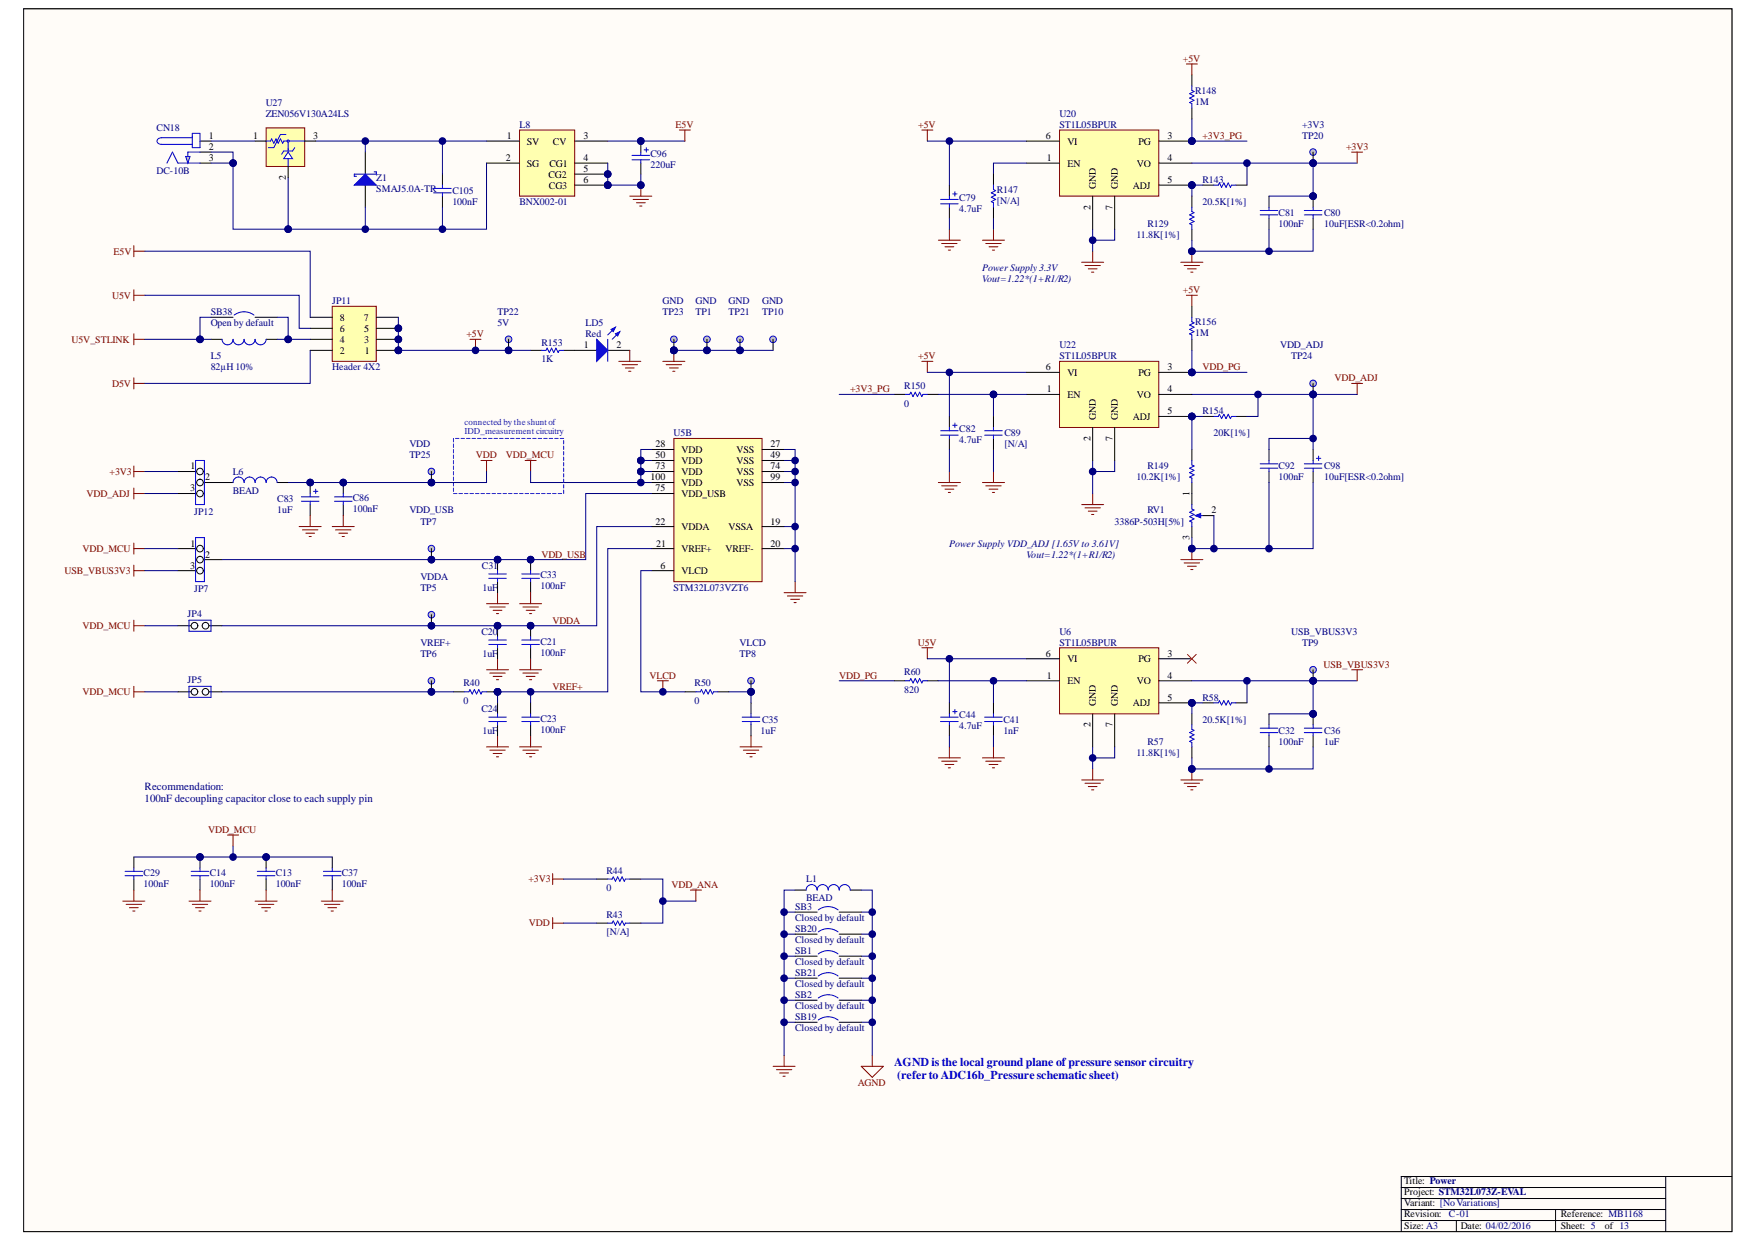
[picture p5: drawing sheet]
<svg xmlns="http://www.w3.org/2000/svg" width="297mm" height="210mm" viewBox="0 0 297 210" stroke-linecap="round" stroke-linejoin="round" font-family="sans-serif">
<defs><g id="words">
<g font-size="2" fill="#00f">
<text x="151.2" y="180.1">AGND is the local ground plane ofpressure sensor circuitry</text>
<text x="151.7" y="182.4">(refer to ADC16b_Pressure schematic sheet)</text>
</g>
<g font-size="1.9" fill="#000080">
<text x="24.4" y="133.5">Recommendation:</text>
<text x="24.4" y="135.5">100nF decoupling capacitor close to each supply pin</text>
</g>
<g font-size="1.7" fill="#800000">
<text x="200" y="10.5">+5V</text>
<text x="114.2" y="21.6">E5V</text>
<text x="155.2" y="21.6">+5V</text>
<text x="203.3" y="23.5">+3V3_PG</text>
<text x="227.6" y="25.4">+3V3</text>
<text x="19.2" y="43">E5V</text>
<text x="19" y="50.5">U5V</text>
<text x="200" y="49.5">+5V</text>
<text x="12.1" y="57.9">U5V_STLINK</text>
<text x="78.8" y="57">+5V</text>
<text x="19" y="65.3">D5V</text>
<text x="155.2" y="60.7">+5V</text>
<text x="203.3" y="62.6">VDD_PG</text>
<text x="225.6" y="64.4">VDD_ADJ</text>
<text x="143.7" y="66.3">+3V3_PG</text>
<text x="80.5" y="77.4">VDD</text>
<text x="85.5" y="77.4">VDD_MCU</text>
<text x="14.6" y="83.9">VDD_ADJ</text>
<text x="18.5" y="80.2">+3V3</text>
<text x="14" y="93.3">VDD_MCU</text>
<text x="91.5" y="94.2">VDD_USB</text>
<text x="10.9" y="97">USB_VBUS3V3</text>
<text x="14" y="106.3">VDD_MCU</text>
<text x="93.4" y="105.4">VDDA</text>
<text x="155.2" y="109.1">U5V</text>
<text x="223.8" y="112.8">USB_VBUS3V3</text>
<text x="14" y="117.5">VDD_MCU</text>
<text x="93.4" y="116.6">VREF+</text>
<text x="109.8" y="114.7">VLCD</text>
<text x="141.9" y="114.7">VDD_PG</text>
<text x="35.2" y="140.7">VDD_MCU</text>
<text x="89.3" y="149.1">+3V3</text>
<text x="113.5" y="150">VDD_ANA</text>
<text x="89.4" y="156.5">VDD</text>
<text x="145" y="183.6">AGND</text>
</g>
<g font-size="1.7" fill="#000080">
<text x="44.9" y="17.9">U27</text>
<text x="202" y="15.8">R148</text>
<text x="202" y="17.7">1M</text>
<text x="26.5" y="22.1">CN18</text>
<text x="44.9" y="19.8">ZEN056V130A24LS</text>
<text x="87.8" y="21.6">L8</text>
<text x="179.1" y="19.8">U20</text>
<text x="179.1" y="21.6">ST1L05BPUR</text>
<text x="220.1" y="21.6">+3V3</text>
<text x="220.1" y="23.5">TP20</text>
<text x="26.5" y="29.4">DC-10B</text>
<text x="110" y="26.5">C96</text>
<text x="110" y="28.3">220uF</text>
<text x="63.6" y="30.5">Z1</text>
<text x="63.6" y="32.4">SMAJ5.0A-TR</text>
<text x="76.5" y="32.8">C105</text>
<text x="76.5" y="34.7">100nF</text>
<text x="87.8" y="34.7">BNX002-01</text>
<text x="162.2" y="33.9">C79</text>
<text x="162.2" y="35.8">4.7uF</text>
<text x="168.5" y="32.6">R147</text>
<text x="168.5" y="34.5">[N/A]</text>
<text x="203.3" y="30.9">R143</text>
<text x="203.3" y="34.7">20.5K[1%]</text>
<text x="192.1" y="40.2">11.8K[1%]</text>
<text x="194" y="38.4">R129</text>
<text x="216.2" y="36.5">C81</text>
<text x="216.2" y="38.4">100nF</text>
<text x="223.9" y="36.5">C80</text>
<text x="223.9" y="38.4">10uF[ESR&lt;0.2ohm]</text>
<text x="166.1" y="45.8">Power Supply 3.3V</text>
<text x="166.1" y="47.7">Vout=1.22*(1+R1/R2)</text>
<text x="35.6" y="53.3">SB38</text>
<text x="56.2" y="51.4">JP11</text>
<text x="84.1" y="53.3">TP22</text>
<text x="112" y="51.4">GND</text>
<text x="112" y="53.3">TP23</text>
<text x="117.6" y="51.4">GND</text>
<text x="117.6" y="53.3">TP1</text>
<text x="123.2" y="51.4">GND</text>
<text x="123.2" y="53.3">TP21</text>
<text x="128.8" y="51.4">GND</text>
<text x="128.8" y="53.3">TP10</text>
<text x="35.6" y="55.1">Open by default</text>
<text x="84.1" y="55.1">5V</text>
<text x="91.5" y="58.5">R153</text>
<text x="99" y="55.1">LD5</text>
<text x="99" y="57">Red</text>
<text x="179.1" y="58.8">U22</text>
<text x="202" y="54.9">R156</text>
<text x="202" y="56.8">1M</text>
<text x="216.4" y="58.8">VDD_ADJ</text>
<text x="35.6" y="60.7">L5</text>
<text x="35.6" y="62.6">82µH 10%</text>
<text x="56.2" y="62.6">Header 4X2</text>
<text x="91.5" y="61.1">1K</text>
<text x="152.9" y="65.8">R150</text>
<text x="179.1" y="60.7">ST1L05BPUR</text>
<text x="218.3" y="60.7">TP24</text>
<text x="152.9" y="68.7">0</text>
<text x="203.3" y="70">R154</text>
<text x="69.2" y="75.6">VDD</text>
<text x="69.2" y="77.4">TP25</text>
<text x="113.9" y="73.7">U5B</text>
<text x="162.2" y="73">C82</text>
<text x="162.2" y="74.9">4.7uF</text>
<text x="169.8" y="73.7">C89</text>
<text x="169.8" y="75.6">[N/A]</text>
<text x="205.2" y="73.7">20K[1%]</text>
<text x="39.3" y="80.2">L6</text>
<text x="39.3" y="83.4">BEAD</text>
<text x="192.1" y="81.1">10.2K[1%]</text>
<text x="194" y="79.3">R149</text>
<text x="216.2" y="79.3">C92</text>
<text x="216.2" y="81.1">100nF</text>
<text x="223.9" y="79.3">C98</text>
<text x="223.9" y="81.1">10uF[ESR&lt;0.2ohm]</text>
<text x="32.8" y="87">JP12</text>
<text x="46.9" y="84.9">C83</text>
<text x="46.9" y="86.7">1uF</text>
<text x="59.6" y="84.7">C86</text>
<text x="59.6" y="86.6">100nF</text>
<text x="69.2" y="86.7">VDD_USB</text>
<text x="71.1" y="88.7">TP7</text>
<text x="188.4" y="88.7">3386P-503H[5%]</text>
<text x="194" y="86.7">RV1</text>
<text x="160.5" y="92.4">Power Supply VDD_ADJ [1.65V to 3.61V]</text>
<text x="173.5" y="94.2">Vout=1.22*(1+R1/R2)</text>
<text x="32.8" y="100">JP7</text>
<text x="71.1" y="98">VDDA</text>
<text x="71.1" y="99.8">TP5</text>
<text x="81.5" y="96.1">C31</text>
<text x="81.6" y="99.8">1uF</text>
<text x="91.4" y="97.7">C33</text>
<text x="91.4" y="99.6">100nF</text>
<text x="113.9" y="99.8">STM32L073VZT6</text>
<text x="31.7" y="104.3">JP4</text>
<text x="81.4" y="107.3">C20</text>
<text x="179.1" y="107.3">U6</text>
<text x="218.3" y="107.3">USB_VBUS3V3</text>
<text x="71.1" y="109.1">VREF+</text>
<text x="71.1" y="111">TP6</text>
<text x="81.6" y="111">1uF</text>
<text x="91.4" y="109">C21</text>
<text x="91.4" y="110.8">100nF</text>
<text x="125" y="109.1">VLCD</text>
<text x="125" y="111">TP8</text>
<text x="179.1" y="109.1">ST1L05BPUR</text>
<text x="220.1" y="109.1">TP9</text>
<text x="31.7" y="115.5">JP5</text>
<text x="78.3" y="116">R40</text>
<text x="78.3" y="118.9">0</text>
<text x="117.4" y="116">R50</text>
<text x="117.4" y="118.9">0</text>
<text x="152.9" y="114.1">R60</text>
<text x="152.9" y="117.1">820</text>
<text x="203.3" y="118.4">R58</text>
<text x="81.4" y="120.3">C24</text>
<text x="81.6" y="124">1uF</text>
<text x="91.4" y="122">C23</text>
<text x="91.4" y="123.8">100nF</text>
<text x="128.6" y="124">1uF</text>
<text x="128.8" y="122.1">C35</text>
<text x="162.2" y="121.4">C44</text>
<text x="162.2" y="123.2">4.7uF</text>
<text x="169.6" y="122.1">C41</text>
<text x="169.6" y="124">1nF</text>
<text x="194" y="125.9">R57</text>
<text x="203.3" y="122.1">20.5K[1%]</text>
<text x="216.2" y="124">C32</text>
<text x="216.2" y="125.9">100nF</text>
<text x="223.9" y="124">C36</text>
<text x="223.9" y="125.9">1uF</text>
<text x="192.1" y="127.7">11.8K[1%]</text>
<text x="24.3" y="148">C29</text>
<text x="24.3" y="149.9">100nF</text>
<text x="35.4" y="148">C14</text>
<text x="35.4" y="149.9">100nF</text>
<text x="46.6" y="148">C13</text>
<text x="46.6" y="149.9">100nF</text>
<text x="57.8" y="148">C37</text>
<text x="57.8" y="149.9">100nF</text>
<text x="102.5" y="147.7">R44</text>
<text x="136.3" y="149.1">L1</text>
<text x="102.5" y="150.6">0</text>
<text x="102.5" y="155.1">R43</text>
<text x="134.4" y="153.8">SB3</text>
<text x="134.4" y="155.6">Closed by default</text>
<text x="136.3" y="152.3">BEAD</text>
<text x="102.5" y="158.1">[N/A]</text>
<text x="134.4" y="157.5">SB20</text>
<text x="134.4" y="159.3">Closed by default</text>
<text x="134.4" y="161.2">SB1</text>
<text x="134.4" y="163.1">Closed by default</text>
<text x="134.4" y="164.9">SB21</text>
<text x="134.4" y="166.8">Closed by default</text>
<text x="134.4" y="168.6">SB2</text>
<text x="134.4" y="170.6">Closed by default</text>
<text x="134.4" y="172.4">SB19</text>
<text x="134.4" y="174.3">Closed by default</text>
<text x="244.9" y="205.7">C-01</text>
</g>
<g font-size="1.7">
<text x="35.3" y="23.5">1</text>
<text x="42.8" y="23.5">1</text>
<text x="53" y="23.5">3</text>
<text x="85.7" y="23.5">1</text>
<text x="98.6" y="23.5">3</text>
<text x="176.8" y="23.5">6</text>
<text x="197.4" y="23.5">3</text>
<text x="35.3" y="27.2">3</text>
<text x="35.3" y="25.4">2</text>
<text x="85.5" y="27.2">2</text>
<text x="89.1" y="24.4">SV</text>
<text x="89.1" y="28.1">SG</text>
<text x="92.9" y="28.1">CG1</text>
<text x="93.5" y="24.4">CV</text>
<text x="98.6" y="27.2">4</text>
<text x="98.6" y="29.1">5</text>
<text x="177" y="27.2">1</text>
<text x="180.5" y="28.1">EN</text>
<text x="180.5" y="24.4">VI</text>
<text x="192.2" y="28.1">VO</text>
<text x="192.5" y="24.4">PG</text>
<text x="197.4" y="27.2">4</text>
<text x="48.3" y="30.3" transform="rotate(-90 48.3 30.3)">2</text>
<text x="92.7" y="30">CG2</text>
<text x="92.8" y="31.9">CG3</text>
<text x="98.6" y="30.9">6</text>
<text x="184.3" y="35.4" transform="rotate(-90 184.3 35.4)">2</text>
<text x="185.3" y="31.9" transform="rotate(-90 185.3 31.9)">GND</text>
<text x="188.1" y="35.4" transform="rotate(-90 188.1 35.4)">7</text>
<text x="189" y="31.9" transform="rotate(-90 189 31.9)">GND</text>
<text x="191.5" y="31.9">ADJ</text>
<text x="197.4" y="30.9">5</text>
<text x="57.4" y="54.2">8</text>
<text x="57.4" y="56">6</text>
<text x="57.4" y="57.9">4</text>
<text x="57.4" y="59.8">2</text>
<text x="61.5" y="54.2">7</text>
<text x="61.6" y="56">5</text>
<text x="61.6" y="57.9">3</text>
<text x="61.7" y="59.8">1</text>
<text x="98.7" y="58.8">1</text>
<text x="104.2" y="58.8">2</text>
<text x="176.8" y="62.6">6</text>
<text x="180.5" y="63.5">VI</text>
<text x="192.5" y="63.5">PG</text>
<text x="197.4" y="62.6">3</text>
<text x="177" y="66.3">1</text>
<text x="180.5" y="67.2">EN</text>
<text x="185.3" y="70.9" transform="rotate(-90 185.3 70.9)">GND</text>
<text x="189" y="70.9" transform="rotate(-90 189 70.9)">GND</text>
<text x="191.5" y="70.9">ADJ</text>
<text x="192.2" y="67.2">VO</text>
<text x="197.4" y="66.3">4</text>
<text x="197.4" y="70">5</text>
<text x="110.8" y="77.4">50</text>
<text x="110.8" y="75.6">28</text>
<text x="115.2" y="76.5">VDD</text>
<text x="124.5" y="76.5">VSS</text>
<text x="130.3" y="77.4">49</text>
<text x="130.3" y="75.6">27</text>
<text x="184.3" y="74.5" transform="rotate(-90 184.3 74.5)">2</text>
<text x="188.1" y="74.5" transform="rotate(-90 188.1 74.5)">7</text>
<text x="32.1" y="83">3</text>
<text x="32.2" y="79.3">1</text>
<text x="34.7" y="81.1">2</text>
<text x="110" y="81.1">100</text>
<text x="110.8" y="83">75</text>
<text x="110.8" y="79.3">73</text>
<text x="115.2" y="83.9">VDD_USB</text>
<text x="115.2" y="82.1">VDD</text>
<text x="115.2" y="80.2">VDD</text>
<text x="115.2" y="78.4">VDD</text>
<text x="124.5" y="78.4">VSS</text>
<text x="124.5" y="80.2">VSS</text>
<text x="124.5" y="82.1">VSS</text>
<text x="130.3" y="79.3">74</text>
<text x="130.3" y="81.1">99</text>
<text x="201.1" y="83.8" transform="rotate(-90 201.1 83.8)">1</text>
<text x="110.8" y="88.7">22</text>
<text x="115.2" y="89.6">VDDA</text>
<text x="123.2" y="89.6">VSSA</text>
<text x="130.3" y="88.7">19</text>
<text x="204.8" y="86.7">2</text>
<text x="32.2" y="92.4">1</text>
<text x="34.7" y="94.2">2</text>
<text x="110.9" y="92.4">21</text>
<text x="115.2" y="93.3">VREF+</text>
<text x="122.7" y="93.3">VREF-</text>
<text x="130.3" y="92.4">20</text>
<text x="201.1" y="91.2" transform="rotate(-90 201.1 91.2)">3</text>
<text x="32.1" y="96.1">3</text>
<text x="111.7" y="96.1">6</text>
<text x="115.2" y="97">VLCD</text>
<text x="176.8" y="111">6</text>
<text x="180.5" y="111.9">VI</text>
<text x="192.5" y="111.9">PG</text>
<text x="197.4" y="111">3</text>
<text x="177" y="114.7">1</text>
<text x="180.5" y="115.6">EN</text>
<text x="185.3" y="119.4" transform="rotate(-90 185.3 119.4)">GND</text>
<text x="189" y="119.4" transform="rotate(-90 189 119.4)">GND</text>
<text x="191.5" y="119.4">ADJ</text>
<text x="192.2" y="115.6">VO</text>
<text x="197.4" y="114.7">4</text>
<text x="197.4" y="118.4">5</text>
<text x="184.3" y="122.9" transform="rotate(-90 184.3 122.9)">2</text>
<text x="188.1" y="122.9" transform="rotate(-90 188.1 122.9)">7</text>
<text x="237.4" y="200.2">Title: Power</text>
<text x="237.4" y="202">Project: STM32L073Z-EVAL</text>
<text x="237.4" y="203.9">Variant: [NoVariations]</text>
<text x="237.4" y="207.8">Size: A3</text>
<text x="237.4" y="205.7">Revision:</text>
<text x="247" y="207.8">Date: 04/02/2016</text>
<text x="263.9" y="205.7">Reference: MB1168</text>
<text x="263.9" y="207.8">Sheet: 5</text>
<text x="271.3" y="207.8">of 13</text>
</g>
<g font-size="1.5" fill="#03c">
<text x="78.5" y="71.8">connected by theshunt of</text>
<text x="78.5" y="73.4">IDD_measurement circuitry</text>
</g>
</g></defs>
<path d="M4 1.5h288.8v206.6h-288.8z" fill-rule="evenodd" fill="#fffcf8"/>
<path d="M4 1.5h288.8v206.6h-288.8z" fill="none" stroke="#000" stroke-width=".17"/>
<path d="M4 1.5h288.8v206.6h-288.8z" fill-rule="evenodd" fill="#fffcf8"/>
<path d="M4 1.5h288.8v206.6h-288.8z" fill="none" stroke="#000" stroke-width=".17"/>
<circle cx="108.3" cy="81.5" r=".56" fill="#000080"/>
<circle cx="108.3" cy="81.5" r=".56" fill="none" stroke="#000080" stroke-width=".17"/>
<path d="M281.6 198.8v9.3M292.8 198.8h-55.9v9.3M236.9 200.7h44.7M236.9 202.6h44.7M236.9 206.3h44.7M236.9 204.4h44.7M246.2 206.3v1.8M263 204.4v3.7" fill="none" stroke="#000" stroke-width=".17"/>
<circle cx="102.7" cy="29.4" r=".56" fill="#000080"/>
<circle cx="102.7" cy="29.4" r=".56" fill="none" stroke="#000080" stroke-width=".17"/>
<circle cx="102.7" cy="31.3" r=".56" fill="#000080"/>
<circle cx="102.7" cy="31.3" r=".56" fill="none" stroke="#000080" stroke-width=".17"/>
<path d="M87.8 22h9.4v11.2h-9.4z" fill-rule="evenodd" fill="#ffffb0"/>
<path d="M87.8 22h9.4v11.2h-9.4z" fill="none" stroke="#800000" stroke-width=".17"/>
<path d="M82.3 23.8h5.5M82.3 27.6h5.5M97.2 23.8h5.5M97.2 27.6h5.5M97.2 29.4h5.5" fill="none" stroke="#000" stroke-width=".17"/>
<circle cx="102.7" cy="29.4" r=".56" fill="#000080"/>
<circle cx="102.7" cy="29.4" r=".56" fill="none" stroke="#000080" stroke-width=".17"/>
<path d="M97.2 31.3h5.5" fill="none" stroke="#000" stroke-width=".17"/>
<circle cx="102.7" cy="31.3" r=".56" fill="#000080"/>
<circle cx="102.7" cy="31.3" r=".56" fill="none" stroke="#000080" stroke-width=".17"/>
<circle cx="108.3" cy="23.8" r=".56" fill="#000080"/>
<circle cx="108.3" cy="23.8" r=".56" fill="none" stroke="#000080" stroke-width=".17"/>
<path d="M108.3 23.8v1.9" fill="none" stroke="#000" stroke-width=".17"/>
<circle cx="108.3" cy="23.8" r=".56" fill="#000080"/>
<g fill="none" stroke="#000080" stroke-width=".17">
<path d="M102.7 27.6v3.7h5.6v-1.9M102.7 23.8h13.1"/>
<circle cx="108.3" cy="23.8" r=".56"/>
</g>
<path d="M108.3 27.6v1.8" fill="none" stroke="#000" stroke-width=".17"/>
<path d="M106.8 26.3h3M106.8 27h3M108.3 25.7v.6M108.3 27v.6M108.9 25.3h.7M109.3 25v.7" fill="none" stroke="#00f" stroke-width=".17"/>
<circle cx="102.7" cy="31.3" r=".56" fill="#000080"/>
<circle cx="102.7" cy="31.3" r=".56" fill="none" stroke="#000080" stroke-width=".17"/>
<circle cx="108.3" cy="31.3" r=".56" fill="#000080"/>
<circle cx="108.3" cy="31.3" r=".56" fill="none" stroke="#000080" stroke-width=".17"/>
<path d="M106.5 33.2h3.7M107 33.7h2.6M107.6 34.3h1.5M108.1 34.8h.4M108.3 31.3v1.9" fill="none" stroke="#800000" stroke-width=".17"/>
<circle cx="108.3" cy="31.3" r=".56" fill="#000080"/>
<circle cx="108.3" cy="31.3" r=".56" fill="none" stroke="#000080" stroke-width=".17"/>
<path d="M114.9 22h1.8M115.8 22v1.8M155.8 61.1h1.9M156.8 61.1v1.8M228.5 64.8h1.9M229.4 64.8v1.9M199.6 94.6h3.8M200.2 95.1h2.6M200.7 95.7h1.5M201.3 96.3h.4M201.5 92.7v1.9" fill="none" stroke="#800000" stroke-width=".17"/>
<path d="M222 76v1.8M222 79.7v1.8" fill="none" stroke="#000" stroke-width=".17"/>
<path d="M220.5 78.4h3M220.5 79.1h3M222 77.8v.6M222 79.1v.6M222.5 77.5h.8M222.9 77.1v.7" fill="none" stroke="#00f" stroke-width=".17"/>
<circle cx="201.5" cy="92.7" r=".56" fill="#000080"/>
<circle cx="201.5" cy="92.7" r=".56" fill="none" stroke="#000080" stroke-width=".17"/>
<circle cx="222" cy="66.7" r=".56" fill="#000080"/>
<circle cx="222" cy="66.7" r=".56" fill="none" stroke="#000080" stroke-width=".17"/>
<circle cx="222" cy="64.8" r=".56" fill="#c0c0c0"/>
<circle cx="222" cy="64.8" r=".56" fill="none" stroke="#00f" stroke-width=".17"/>
<path d="M222 64.8v1.9" fill="none" stroke="#000" stroke-width=".17"/>
<circle cx="222" cy="66.7" r=".56" fill="#000080"/>
<circle cx="222" cy="66.7" r=".56" fill="none" stroke="#000080" stroke-width=".17"/>
<path d="M33.8 23.8h1.9M33.8 27.6h1.9M33.8 25.7h1.9" fill="none" stroke="#000" stroke-width=".17"/>
<path d="M30.1 27.6h3.7M32.5 23.3h-5.2a.58 .58 0 0 0-.8 .5 .58 .58 0 0 0 .8 .6h5.2M32.5 22.5h1.3v2.5h-1.3z" fill="none" stroke="#00f" stroke-width=".17"/>
<path d="M31.4 26.4h.7l-.3 1.2z" fill="#c0c0c0"/>
<path d="M31.4 26.4h.7l-.3 1.2zM33.8 25.7h-2v.7" fill="none" stroke="#00f" stroke-width=".17"/>
<path d="M29.2 25.7l.9 1.9z" fill="#c0c0c0"/>
<path d="M29.2 25.7l.9 1.9z" fill="none" stroke="#00f" stroke-width=".17"/>
<path d="M29.2 25.7l-1 1.9z" fill="#c0c0c0"/>
<path d="M29.2 25.7l-1 1.9z" fill="none" stroke="#00f" stroke-width=".17"/>
<path d="M61.8 25.7v3.7M61.8 31.3v3.7" fill="none" stroke="#000" stroke-width=".17"/>
<path d="M59.9 31.3l1.9-1.9 1.8 1.9z" fill="#00f"/>
<path d="M59.9 31.3l1.9-1.9 1.8 1.9zM63.3 29.1h.3v.3h-3.7v.4h.4M73.3 32.6h3M73.3 31.8h3M74.8 31.3v.5M74.8 32.6v.6" fill="none" stroke="#00f" stroke-width=".17"/>
<path d="M74.8 29.4v1.9M74.8 33.2v1.8" fill="none" stroke="#000" stroke-width=".17"/>
<path d="M53.4 23.8h28.9M61.8 35v3.7" fill="none" stroke="#000080" stroke-width=".17"/>
<circle cx="61.8" cy="38.7" r=".56" fill="#000080"/>
<g fill="none" stroke="#000080" stroke-width=".17">
<path d="M61.8 23.8v1.9"/>
<circle cx="61.8" cy="38.7" r=".56"/>
</g>
<circle cx="61.8" cy="23.8" r=".56" fill="#000080"/>
<g fill="none" stroke="#000080" stroke-width=".17">
<path d="M74.8 23.8v5.6"/>
<circle cx="61.8" cy="23.8" r=".56"/>
</g>
<circle cx="74.8" cy="23.8" r=".56" fill="#000080"/>
<g fill="none" stroke="#000080" stroke-width=".17">
<path d="M74.8 35v3.7"/>
<circle cx="74.8" cy="23.8" r=".56"/>
</g>
<circle cx="74.8" cy="38.7" r=".56" fill="#000080"/>
<g fill="none" stroke="#000080" stroke-width=".17">
<path d="M35.7 25.7h3.7v1.9h-3.7"/>
<circle cx="74.8" cy="38.7" r=".56"/>
</g>
<circle cx="39.4" cy="27.6" r=".56" fill="#000080"/>
<g fill="none" stroke="#000080" stroke-width=".17">
<path d="M35.7 23.8h7.4M39.4 27.6v11.1h9.3v-8.7"/>
<circle cx="39.4" cy="27.6" r=".56"/>
</g>
<circle cx="48.7" cy="38.7" r=".56" fill="#000080"/>
<circle cx="48.7" cy="38.7" r=".56" fill="none" stroke="#000080" stroke-width=".17"/>
<circle cx="39.4" cy="27.6" r=".56" fill="#000080"/>
<g fill="none" stroke="#000080" stroke-width=".17">
<path d="M82.3 27.6v11.1h-33.6"/>
<circle cx="39.4" cy="27.6" r=".56"/>
</g>
<circle cx="48.7" cy="38.7" r=".56" fill="#000080"/>
<circle cx="48.7" cy="38.7" r=".56" fill="none" stroke="#000080" stroke-width=".17"/>
<path d="M45 21.6h6.5v6.5h-6.5z" fill-rule="evenodd" fill="#ffffb0"/>
<path d="M45 21.6h6.5v6.5h-6.5z" fill="none" stroke="#800000" stroke-width=".17"/>
<path d="M45 23.8h.7l.2-.3 .4 .7 .4-.7 .3 .7 .4-.7 .4 .7 .2-.4h.7M47.4 22.7l-1.1 2.3" fill="none" stroke="#00f" stroke-width=".17"/>
<path d="M48.7 25.7l.8 1.1h-1.5z" fill="#fff"/>
<path d="M45.4 25h.9M47.4 22.7h.9M48.7 25.7l.8 1.1h-1.5zM48.7 26.8v1.3M49.8 25l-.3 .5h-1.5l-.4 .6M51.5 23.8h-2.8v1.7" fill="none" stroke="#00f" stroke-width=".17"/>
<path d="M43.1 23.8h1.9M48.7 28.1v1.9M51.5 23.8h1.9" fill="none" stroke="#000" stroke-width=".17"/>
<circle cx="48.7" cy="23.8" r=".19" fill="#c0c0c0"/>
<g fill="none" stroke="#00f" stroke-width=".17">
<path d="M202.4 87.1h1"/>
<circle cx="48.7" cy="23.8" r=".19"/>
</g>
<path d="M201.5 83.4v1.9M201.5 89v1.9" fill="none" stroke="#000" stroke-width=".17"/>
<path d="M202 87.1l1-.3v.7z" fill="#00f"/>
<path d="M201.5 77.8v.8l.4 .2-.8 .3 .8 .4-.8 .4 .8 .3-.8 .4 .4 .2v.7M201.5 85.3v.7l.4 .2-.8 .4 .8 .3-.8 .4 .8 .4-.8 .4 .4 .1v.8M202 87.1l1-.3v.7z" fill="none" stroke="#00f" stroke-width=".17"/>
<path d="M201.5 76v1.8M201.5 81.5v1.9M203.4 87.1h1.8" fill="none" stroke="#000" stroke-width=".17"/>
<path d="M201.5 66.7h27.9M222 66.7v9.3" fill="none" stroke="#000080" stroke-width=".17"/>
<circle cx="222" cy="66.7" r=".56" fill="#000080"/>
<g fill="none" stroke="#000080" stroke-width=".17">
<path d="M184.7 77.8v5.6M188.4 77.8v1.9h-3.7"/>
<circle cx="222" cy="66.7" r=".56"/>
</g>
<path d="M182.9 85.3h3.7M183.4 85.8h2.6M184 86.4h1.5M184.5 86.9h.4M184.7 83.4v1.9" fill="none" stroke="#800000" stroke-width=".17"/>
<circle cx="184.7" cy="79.7" r=".56" fill="#000080"/>
<g fill="none" stroke="#000080" stroke-width=".17">
<path d="M212.7 66.7v3.7h-1.9"/>
<circle cx="184.7" cy="79.7" r=".56"/>
</g>
<path d="M160.5 79.7v1.8M158.6 81.5h3.8M159.2 82.1h2.6M159.8 82.7h1.5M160.3 83.2h.4" fill="none" stroke="#800000" stroke-width=".17"/>
<path d="M203.4 70.4h1.8M208.9 70.4h1.9" fill="none" stroke="#000" stroke-width=".17"/>
<path d="M205.2 70.4h.8l.2-.4 .3 .8 .4-.8 .4 .8 .3-.8 .4 .8 .2-.4h.7" fill="none" stroke="#00f" stroke-width=".17"/>
<circle cx="212.7" cy="66.7" r=".56" fill="#000080"/>
<g fill="none" stroke="#000080" stroke-width=".17">
<path d="M156.8 62.9h16.7M160.5 62.9v7.5"/>
<circle cx="212.7" cy="66.7" r=".56"/>
</g>
<path d="M160.5 70.4v1.8M160.5 74.1v1.9" fill="none" stroke="#000" stroke-width=".17"/>
<path d="M159 72.8h3M159 73.5h3M160.5 72.2v.6M160.5 73.5v.6M161.1 71.9h.7M161.4 71.5v.7" fill="none" stroke="#00f" stroke-width=".17"/>
<circle cx="160.5" cy="62.9" r=".56" fill="#000080"/>
<g fill="none" stroke="#000080" stroke-width=".17">
<path d="M222 74.1h-7.5v1.9"/>
<circle cx="160.5" cy="62.9" r=".56"/>
</g>
<path d="M214.5 76v1.8M214.5 79.7v1.8" fill="none" stroke="#000" stroke-width=".17"/>
<path d="M213 79.1h3M213 78.4h3M214.5 77.8v.6M214.5 79.1v.6" fill="none" stroke="#00f" stroke-width=".17"/>
<circle cx="222" cy="74.1" r=".56" fill="#000080"/>
<g fill="none" stroke="#000080" stroke-width=".17">
<path d="M222 81.5v11.2h-20.5v-1.8"/>
<circle cx="222" cy="74.1" r=".56"/>
</g>
<circle cx="201.5" cy="92.7" r=".56" fill="#000080"/>
<g fill="none" stroke="#000080" stroke-width=".17">
<path d="M205.2 87.1v5.6"/>
<circle cx="201.5" cy="92.7" r=".56"/>
</g>
<circle cx="205.2" cy="92.7" r=".56" fill="#000080"/>
<circle cx="205.2" cy="92.7" r=".56" fill="none" stroke="#000080" stroke-width=".17"/>
<path d="M81.3 77.8h1.9M82.3 77.8v1.9M88.8 77.8h1.8M89.7 77.8v1.9" fill="none" stroke="#800000" stroke-width=".17"/>
<path d="M30.1 83.4h4.3M37.5 81.5h1.9M46.9 81.5h1.8" fill="none" stroke="#000" stroke-width=".17"/>
<path d="M39.4 81.5a.93 .93 0 0 1 .9-.9 .93 .93 0 0 1 1 .9 .93 .93 0 0 1 .9-.9 .93 .93 0 0 1 .9 .9 .93 .93 0 0 1 1-.9 .93 .93 0 0 1 .9 .9 .93 .93 0 0 1 .9-.9 .93 .93 0 0 1 1 .9" fill="none" stroke="#00f" stroke-width=".17"/>
<circle cx="33.8" cy="83.4" r=".56" fill="#f8fcff"/>
<g fill="none" stroke="#000" stroke-width=".17">
<path d="M33.2 81.5h4.3"/>
<circle cx="33.8" cy="83.4" r=".56"/>
</g>
<circle cx="33.8" cy="81.5" r=".56" fill="#f8fcff"/>
<g fill="none" stroke="#000" stroke-width=".17">
<path d="M30.1 79.7h4.3"/>
<circle cx="33.8" cy="81.5" r=".56"/>
</g>
<circle cx="33.8" cy="79.7" r=".56" fill="#f8fcff"/>
<circle cx="33.8" cy="79.7" r=".56" fill="none" stroke="#000" stroke-width=".17"/>
<path d="M33.1 77.8h1.5v7.5h-1.5z" fill="none" stroke="#00f" stroke-width=".17"/>
<circle cx="72.9" cy="81.5" r=".56" fill="#000080"/>
<circle cx="72.9" cy="81.5" r=".56" fill="none" stroke="#000080" stroke-width=".17"/>
<circle cx="72.9" cy="79.7" r=".56" fill="#c0c0c0"/>
<circle cx="72.9" cy="79.7" r=".56" fill="none" stroke="#00f" stroke-width=".17"/>
<path d="M72.9 79.7v1.8" fill="none" stroke="#000" stroke-width=".17"/>
<circle cx="72.9" cy="81.5" r=".56" fill="#000080"/>
<g fill="none" stroke="#000080" stroke-width=".17">
<path d="M24.5 79.7h5.6M24.5 83.4h5.6"/>
<circle cx="72.9" cy="81.5" r=".56"/>
</g>
<path d="M22.6 78.8v1.8M22.6 79.7h1.9M22.6 82.5v1.8M22.6 83.4h1.9M134.4 98.3v1.9M132.6 100.2h3.7M133.1 100.7h2.6M133.7 101.3h1.5M134.2 101.8h.4" fill="none" stroke="#800000" stroke-width=".17"/>
<circle cx="86" cy="59.2" r=".56" fill="#000080"/>
<circle cx="86" cy="59.2" r=".56" fill="none" stroke="#000080" stroke-width=".17"/>
<circle cx="86" cy="57.3" r=".56" fill="#c0c0c0"/>
<circle cx="86" cy="57.3" r=".56" fill="none" stroke="#00f" stroke-width=".17"/>
<path d="M86 57.3v1.9" fill="none" stroke="#000" stroke-width=".17"/>
<circle cx="86" cy="59.2" r=".56" fill="#000080"/>
<circle cx="86" cy="59.2" r=".56" fill="none" stroke="#000080" stroke-width=".17"/>
<path d="M79.5 57.3h1.8M80.4 57.3v1.9" fill="none" stroke="#800000" stroke-width=".17"/>
<circle cx="80.4" cy="59.2" r=".56" fill="#000080"/>
<circle cx="80.4" cy="59.2" r=".56" fill="none" stroke="#000080" stroke-width=".17"/>
<path d="M89.7 59.2h1.9M95.3 59.2h5.6M102.7 59.2h3.8" fill="none" stroke="#000" stroke-width=".17"/>
<path d="M91.6 59.2h.7l.2-.4 .4 .8 .3-.8 .4 .8 .4-.8 .4 .8 .1-.4h.8" fill="none" stroke="#00f" stroke-width=".17"/>
<path d="M100.9 57.3l1.8 1.9-1.8 1.9z" fill="#00f"/>
<path d="M100.9 57.3l1.8 1.9-1.8 1.9zM104 55.3l-1.3 1.3M104.8 56l-1.3 1.3" fill="none" stroke="#00f" stroke-width=".17"/>
<path d="M104 56.4l.8-.4-.4 .8z" fill="#00f"/>
<path d="M104 56.4l.8-.4-.4 .8z" fill="none" stroke="#00f" stroke-width=".17"/>
<path d="M103.3 55.7l.7-.4-.3 .7z" fill="#00f"/>
<path d="M102.7 57.3v3.8M103.3 55.7l.7-.4-.3 .7z" fill="none" stroke="#00f" stroke-width=".17"/>
<path d="M106.5 59.2v1.9M104.6 61.1h3.7M105.2 61.6h2.6M105.7 62.2h1.5M106.3 62.7h.4" fill="none" stroke="#800000" stroke-width=".17"/>
<circle cx="113.9" cy="59.2" r=".56" fill="#000080"/>
<circle cx="113.9" cy="59.2" r=".56" fill="none" stroke="#000080" stroke-width=".17"/>
<circle cx="113.9" cy="57.3" r=".56" fill="#c0c0c0"/>
<circle cx="113.9" cy="57.3" r=".56" fill="none" stroke="#00f" stroke-width=".17"/>
<path d="M113.9 57.3v1.9" fill="none" stroke="#000" stroke-width=".17"/>
<circle cx="113.9" cy="59.2" r=".56" fill="#000080"/>
<circle cx="113.9" cy="59.2" r=".56" fill="none" stroke="#000080" stroke-width=".17"/>
<path d="M113.9 59.2v1.9M112.1 61.1h3.7M112.6 61.6h2.6M113.2 62.2h1.5M113.7 62.7h.4" fill="none" stroke="#800000" stroke-width=".17"/>
<circle cx="113.9" cy="59.2" r=".56" fill="#000080"/>
<circle cx="113.9" cy="59.2" r=".56" fill="none" stroke="#000080" stroke-width=".17"/>
<path d="M22.6 49v1.8M22.6 56.4v1.9M22.6 57.3h1.9M22.6 49.9h1.9M22.6 63.9v1.8M22.6 64.8h1.9" fill="none" stroke="#800000" stroke-width=".17"/>
<circle cx="67.3" cy="55.5" r=".56" fill="#000080"/>
<circle cx="67.3" cy="55.5" r=".56" fill="none" stroke="#000080" stroke-width=".17"/>
<circle cx="67.3" cy="57.3" r=".56" fill="#000080"/>
<circle cx="67.3" cy="57.3" r=".56" fill="none" stroke="#000080" stroke-width=".17"/>
<circle cx="67.3" cy="59.2" r=".56" fill="#000080"/>
<circle cx="67.3" cy="59.2" r=".56" fill="none" stroke="#000080" stroke-width=".17"/>
<path d="M56.2 51.8h7.4v9.3h-7.4z" fill-rule="evenodd" fill="#ffffb0"/>
<path d="M56.2 51.8h7.4v9.3h-7.4z" fill="none" stroke="#800000" stroke-width=".17"/>
<path d="M52.4 53.6h3.8M63.6 53.6h3.7M63.6 55.5h3.7" fill="none" stroke="#000" stroke-width=".17"/>
<circle cx="67.3" cy="55.5" r=".56" fill="#000080"/>
<circle cx="67.3" cy="55.5" r=".56" fill="none" stroke="#000080" stroke-width=".17"/>
<path d="M52.4 55.5h3.8M63.6 57.3h3.7" fill="none" stroke="#000" stroke-width=".17"/>
<circle cx="67.3" cy="57.3" r=".56" fill="#000080"/>
<circle cx="67.3" cy="57.3" r=".56" fill="none" stroke="#000080" stroke-width=".17"/>
<path d="M52.4 57.3h3.8M63.6 59.2h3.7" fill="none" stroke="#000" stroke-width=".17"/>
<circle cx="67.3" cy="59.2" r=".56" fill="#000080"/>
<circle cx="67.3" cy="59.2" r=".56" fill="none" stroke="#000080" stroke-width=".17"/>
<path d="M52.4 59.2h3.8" fill="none" stroke="#000" stroke-width=".17"/>
<path d="M22.6 41.5v1.9M22.6 42.5h1.9" fill="none" stroke="#800000" stroke-width=".17"/>
<circle cx="201.5" cy="70.4" r=".56" fill="#000080"/>
<circle cx="201.5" cy="70.4" r=".56" fill="none" stroke="#000080" stroke-width=".17"/>
<circle cx="201.5" cy="62.9" r=".56" fill="#000080"/>
<circle cx="201.5" cy="62.9" r=".56" fill="none" stroke="#000080" stroke-width=".17"/>
<path d="M179.1 61.1h16.8v11.1h-16.8z" fill-rule="evenodd" fill="#ffffb0"/>
<path d="M179.1 61.1h16.8v11.1h-16.8z" fill="none" stroke="#800000" stroke-width=".17"/>
<path d="M173.5 66.7h5.6M184.7 72.2v5.6M195.9 66.7h5.6M195.9 70.4h5.6" fill="none" stroke="#000" stroke-width=".17"/>
<circle cx="201.5" cy="70.4" r=".56" fill="#000080"/>
<circle cx="201.5" cy="70.4" r=".56" fill="none" stroke="#000080" stroke-width=".17"/>
<path d="M173.5 62.9h5.6M188.4 72.2v5.6M195.9 62.9h5.6" fill="none" stroke="#000" stroke-width=".17"/>
<circle cx="201.5" cy="62.9" r=".56" fill="#000080"/>
<circle cx="201.5" cy="62.9" r=".56" fill="none" stroke="#000080" stroke-width=".17"/>
<path d="M155.8 22h1.9M156.8 22v1.8M199.6 44.3h3.8M200.2 44.9h2.6M200.7 45.4h1.5M201.3 46h.4M201.5 42.5v1.8" fill="none" stroke="#800000" stroke-width=".17"/>
<circle cx="201.5" cy="42.5" r=".56" fill="#000080"/>
<circle cx="201.5" cy="42.5" r=".56" fill="none" stroke="#000080" stroke-width=".17"/>
<circle cx="222" cy="27.6" r=".56" fill="#000080"/>
<circle cx="222" cy="27.6" r=".56" fill="none" stroke="#000080" stroke-width=".17"/>
<circle cx="222" cy="25.7" r=".56" fill="#c0c0c0"/>
<circle cx="222" cy="25.7" r=".56" fill="none" stroke="#00f" stroke-width=".17"/>
<path d="M222 25.7v1.9" fill="none" stroke="#000" stroke-width=".17"/>
<circle cx="222" cy="27.6" r=".56" fill="#000080"/>
<g fill="none" stroke="#000080" stroke-width=".17">
<path d="M184.7 38.7v3.8M188.4 38.7v1.9h-3.7"/>
<circle cx="222" cy="27.6" r=".56"/>
</g>
<path d="M182.9 44.3h3.7M183.4 44.9h2.6M184 45.4h1.5M184.5 46h.4M184.7 42.5v1.8" fill="none" stroke="#800000" stroke-width=".17"/>
<circle cx="184.7" cy="40.6" r=".56" fill="#000080"/>
<g fill="none" stroke="#000080" stroke-width=".17">
<path d="M156.8 23.8h16.7M160.5 23.8v7.5M160.5 36.9v1.8"/>
<circle cx="184.7" cy="40.6" r=".56"/>
</g>
<path d="M160.5 38.7v1.9M158.6 40.6h3.8M159.2 41.2h2.6M159.8 41.7h1.5M160.3 42.3h.4" fill="none" stroke="#800000" stroke-width=".17"/>
<path d="M160.5 31.3v1.9M160.5 35v1.9" fill="none" stroke="#000" stroke-width=".17"/>
<path d="M159 33.7h3M159 34.4h3M160.5 33.2v.5M160.5 34.4v.6M161.1 32.8h.7M161.4 32.4v.8" fill="none" stroke="#00f" stroke-width=".17"/>
<circle cx="160.5" cy="23.8" r=".56" fill="#000080"/>
<g fill="none" stroke="#000080" stroke-width=".17">
<path d="M210.8 27.6v3.7"/>
<circle cx="160.5" cy="23.8" r=".56"/>
</g>
<circle cx="210.8" cy="27.6" r=".56" fill="#000080"/>
<circle cx="210.8" cy="27.6" r=".56" fill="none" stroke="#000080" stroke-width=".17"/>
<path d="M201.5 33.1v1.9M201.5 38.7v1.9M203.4 31.3h1.8M208.9 31.3h1.9" fill="none" stroke="#000" stroke-width=".17"/>
<path d="M201.5 35v.8l.4 .1-.8 .4 .8 .4-.8 .4 .8 .3-.8 .4 .4 .2v.7M205.2 31.3h.8l.2-.4 .3 .8 .4-.8 .4 .8 .3-.8 .4 .8 .2-.4h.7" fill="none" stroke="#00f" stroke-width=".17"/>
<circle cx="222" cy="33.1" r=".56" fill="#000080"/>
<circle cx="222" cy="33.1" r=".56" fill="none" stroke="#000080" stroke-width=".17"/>
<path d="M222 33.1v1.9" fill="none" stroke="#000" stroke-width=".17"/>
<circle cx="222" cy="33.1" r=".56" fill="#000080"/>
<circle cx="222" cy="33.1" r=".56" fill="none" stroke="#000080" stroke-width=".17"/>
<path d="M222 36.9v1.8" fill="none" stroke="#000" stroke-width=".17"/>
<path d="M220.5 36.3h3M220.5 35.6h3M222 35v.6M222 36.3v.6" fill="none" stroke="#00f" stroke-width=".17"/>
<circle cx="201.5" cy="31.3" r=".56" fill="#000080"/>
<circle cx="201.5" cy="31.3" r=".56" fill="none" stroke="#000080" stroke-width=".17"/>
<circle cx="201.5" cy="23.8" r=".56" fill="#000080"/>
<circle cx="201.5" cy="23.8" r=".56" fill="none" stroke="#000080" stroke-width=".17"/>
<path d="M179.1 22h16.8v11.1h-16.8z" fill-rule="evenodd" fill="#ffffb0"/>
<path d="M179.1 22h16.8v11.1h-16.8z" fill="none" stroke="#800000" stroke-width=".17"/>
<path d="M173.5 27.6h5.6M184.7 33.1v5.6M195.9 27.6h5.6M195.9 31.3h5.6" fill="none" stroke="#000" stroke-width=".17"/>
<circle cx="201.5" cy="31.3" r=".56" fill="#000080"/>
<circle cx="201.5" cy="31.3" r=".56" fill="none" stroke="#000080" stroke-width=".17"/>
<path d="M173.5 23.8h5.6M188.4 33.1v5.6M195.9 23.8h5.6" fill="none" stroke="#000" stroke-width=".17"/>
<circle cx="201.5" cy="23.8" r=".56" fill="#000080"/>
<g fill="none" stroke="#000080" stroke-width=".17">
<path d="M201.5 27.6h27.9M222 27.6v5.5h-7.5"/>
<circle cx="201.5" cy="23.8" r=".56"/>
</g>
<path d="M214.5 33.1v1.9M214.5 36.9v1.8" fill="none" stroke="#000" stroke-width=".17"/>
<path d="M213 36.3h3M213 35.6h3M214.5 35v.6M214.5 36.3v.6" fill="none" stroke="#00f" stroke-width=".17"/>
<circle cx="222" cy="33.1" r=".56" fill="#000080"/>
<circle cx="222" cy="33.1" r=".56" fill="none" stroke="#000080" stroke-width=".17"/>
<circle cx="222" cy="27.6" r=".56" fill="#000080"/>
<g fill="none" stroke="#000080" stroke-width=".17">
<path d="M214.5 38.7v3.8"/>
<circle cx="222" cy="27.6" r=".56"/>
</g>
<circle cx="214.5" cy="42.5" r=".56" fill="#000080"/>
<circle cx="214.5" cy="42.5" r=".56" fill="none" stroke="#000080" stroke-width=".17"/>
<path d="M228.5 25.7h1.9M229.4 25.7v1.9" fill="none" stroke="#800000" stroke-width=".17"/>
<circle cx="119.5" cy="59.2" r=".56" fill="#000080"/>
<circle cx="119.5" cy="59.2" r=".56" fill="none" stroke="#000080" stroke-width=".17"/>
<circle cx="119.5" cy="57.3" r=".56" fill="#c0c0c0"/>
<circle cx="119.5" cy="57.3" r=".56" fill="none" stroke="#00f" stroke-width=".17"/>
<path d="M119.5 57.3v1.9" fill="none" stroke="#000" stroke-width=".17"/>
<circle cx="119.5" cy="59.2" r=".56" fill="#000080"/>
<g fill="none" stroke="#000080" stroke-width=".17">
<path d="M203.4 31.3h-1.9v1.8M160.5 76v3.7"/>
<circle cx="119.5" cy="59.2" r=".56"/>
</g>
<circle cx="201.5" cy="31.3" r=".56" fill="#000080"/>
<g fill="none" stroke="#000080" stroke-width=".17">
<path d="M222 38.7v3.8h-20.5v-1.9"/>
<circle cx="201.5" cy="31.3" r=".56"/>
</g>
<circle cx="201.5" cy="42.5" r=".56" fill="#000080"/>
<g fill="none" stroke="#000080" stroke-width=".17">
<path d="M203.4 70.4h-1.9v5.6"/>
<circle cx="201.5" cy="42.5" r=".56"/>
</g>
<circle cx="201.5" cy="70.4" r=".56" fill="#000080"/>
<circle cx="201.5" cy="70.4" r=".56" fill="none" stroke="#000080" stroke-width=".17"/>
<circle cx="72.9" cy="105.7" r=".56" fill="#000080"/>
<circle cx="72.9" cy="105.7" r=".56" fill="none" stroke="#000080" stroke-width=".17"/>
<circle cx="72.9" cy="103.9" r=".56" fill="#c0c0c0"/>
<circle cx="72.9" cy="103.9" r=".56" fill="none" stroke="#00f" stroke-width=".17"/>
<path d="M72.9 103.9v1.9" fill="none" stroke="#000" stroke-width=".17"/>
<circle cx="72.9" cy="105.7" r=".56" fill="#000080"/>
<circle cx="72.9" cy="105.7" r=".56" fill="none" stroke="#000080" stroke-width=".17"/>
<circle cx="108.3" cy="81.5" r=".37" fill="#000080"/>
<circle cx="108.3" cy="81.5" r=".37" fill="none" stroke="#000080" stroke-width=".17"/>
<circle cx="72.9" cy="94.6" r=".56" fill="#000080"/>
<circle cx="72.9" cy="94.6" r=".56" fill="none" stroke="#000080" stroke-width=".17"/>
<circle cx="72.9" cy="92.7" r=".56" fill="#c0c0c0"/>
<circle cx="72.9" cy="92.7" r=".56" fill="none" stroke="#00f" stroke-width=".17"/>
<path d="M72.9 92.7v1.9" fill="none" stroke="#000" stroke-width=".17"/>
<circle cx="72.9" cy="94.6" r=".56" fill="#000080"/>
<g fill="none" stroke="#000080" stroke-width=".17">
<path d="M52.4 59.2v5.6h-27.9"/>
<circle cx="72.9" cy="94.6" r=".56"/>
</g>
<circle cx="52.4" cy="81.5" r=".56" fill="#000080"/>
<circle cx="52.4" cy="81.5" r=".56" fill="none" stroke="#000080" stroke-width=".17"/>
<path d="M52.4 81.5v1.9" fill="none" stroke="#000" stroke-width=".17"/>
<circle cx="52.4" cy="81.5" r=".56" fill="#000080"/>
<circle cx="52.4" cy="81.5" r=".56" fill="none" stroke="#000080" stroke-width=".17"/>
<path d="M52.4 85.3v1.8" fill="none" stroke="#000" stroke-width=".17"/>
<path d="M51 84h2.9M51 84.7h2.9M52.4 83.4v.6M52.4 84.7v.6M53 83h.7M53.4 82.7v.7" fill="none" stroke="#00f" stroke-width=".17"/>
<circle cx="58" cy="81.5" r=".56" fill="#000080"/>
<circle cx="58" cy="81.5" r=".56" fill="none" stroke="#000080" stroke-width=".17"/>
<path d="M58 81.5v1.9M58 85.3v1.8" fill="none" stroke="#000" stroke-width=".17"/>
<circle cx="58" cy="81.5" r=".56" fill="#000080"/>
<g fill="none" stroke="#000080" stroke-width=".17">
<path d="M89.7 79.7v1.8h20.5"/>
<circle cx="58" cy="81.5" r=".56"/>
</g>
<path d="M56.5 84h3M56.5 84.7h3M58 83.4v.6M58 84.7v.6" fill="none" stroke="#00f" stroke-width=".17"/>
<circle cx="125.1" cy="59.2" r=".56" fill="#000080"/>
<circle cx="125.1" cy="59.2" r=".56" fill="none" stroke="#000080" stroke-width=".17"/>
<circle cx="125.1" cy="57.3" r=".56" fill="#c0c0c0"/>
<circle cx="125.1" cy="57.3" r=".56" fill="none" stroke="#00f" stroke-width=".17"/>
<path d="M125.1 57.3v1.9" fill="none" stroke="#000" stroke-width=".17"/>
<circle cx="125.1" cy="59.2" r=".56" fill="#000080"/>
<circle cx="125.1" cy="59.2" r=".56" fill="none" stroke="#000080" stroke-width=".17"/>
<circle cx="130.7" cy="57.3" r=".56" fill="#c0c0c0"/>
<circle cx="130.7" cy="57.3" r=".56" fill="none" stroke="#00f" stroke-width=".17"/>
<path d="M130.7 57.3v1.9" fill="none" stroke="#000" stroke-width=".17"/>
<path d="M113.9 59.2h16.8" fill="none" stroke="#000080" stroke-width=".17"/>
<circle cx="113.9" cy="59.2" r=".56" fill="#000080"/>
<g fill="none" stroke="#000080" stroke-width=".17">
<path d="M168 36.9v1.8M173.5 27.6h-5.5v1.8M173.5 66.7h-5.5v3.7"/>
<circle cx="113.9" cy="59.2" r=".56"/>
</g>
<g fill="none" stroke="#03c" stroke-width=".17">
<path d="M76.7 74.1v.6M76.7 75v.6M76.7 76v.5M76.7 76.9v.6M76.7 77.8v.6M76.7 78.8v.5M76.7 79.7v.6M77 74.1h.6M77.9 74.1h.6M78.9 74.1h.6M79.8 74.1h.6M80.7 74.1h.6"/>
<path d="M81.7 74.1h.6M82.6 74.1h.6M83.5 74.1h.6M84.5 74.1h.5M85.4 74.1h.6M86.3 74.1h.6M87.3 74.1h.5M88.2 74.1h.6M89.1 74.1h.6M90.1 74.1h.5M91 74.1h.6M91.9 74.1h.6"/>
<path d="M92.9 74.1h.5M93.8 74.1h.6M94.7 74.1h.6M95.3 74.5v.5M95.3 75.4v.6M95.3 76.3v.6M95.3 77.2v.6M95.3 78.2v.6M95.3 79.1v.6M76.7 80.6v.6M76.7 81.5v.6M76.7 82.5v.6"/>
<path d="M76.7 83.4h.5M77.6 83.4h.6M78.5 83.4h.6M79.5 83.4h.5M80.4 83.4h.6M81.3 83.4h.6M82.3 83.4h.5M83.2 83.4h.6M84.1 83.4h.6M85 83.4h.6M86 83.4h.6M86.9 83.4h.6"/>
<path d="M87.8 83.4h.6M88.8 83.4h.6M89.7 83.4h.6M90.6 83.4h.6M91.6 83.4h.6M92.5 83.4h.6M93.4 83.4h.6M94.4 83.4h.5M95.3 80v.6M95.3 81v.5M95.3 81.9v.6M95.3 82.8v.6"/>
</g>
<path d="M168 38.7v1.9M166.1 40.6h3.7M166.7 41.2h2.6M167.2 41.7h1.5M167.8 42.3h.3M168 79.7v1.8M166.1 81.5h3.7M166.7 82.1h2.6M167.2 82.7h1.5M167.8 83.2h.3M22.6 104.8v1.9M22.6 105.8h1.9" fill="none" stroke="#800000" stroke-width=".17"/>
<circle cx="168" cy="66.7" r=".56" fill="#000080"/>
<circle cx="168" cy="66.7" r=".56" fill="none" stroke="#000080" stroke-width=".17"/>
<path d="M30.1 105.8h3.3" fill="none" stroke="#000" stroke-width=".17"/>
<circle cx="32.9" cy="105.7" r=".56" fill="#f8fcff"/>
<g fill="none" stroke="#000" stroke-width=".17">
<path d="M34.2 105.8h3.3"/>
<circle cx="32.9" cy="105.7" r=".56"/>
</g>
<circle cx="34.7" cy="105.7" r=".56" fill="#f8fcff"/>
<g fill="none" stroke="#000" stroke-width=".17">
<path d="M168 29.4v1.9M168 35v1.9M56.2 144.8v1.9M56.2 148.6v1.8"/>
<circle cx="34.7" cy="105.7" r=".56"/>
</g>
<path d="M168 31.3v.7l.3 .2-.7 .4 .7 .4-.7 .3 .7 .4-.7 .4 .4 .2v.7M31.9 104.8h3.8v1.9h-3.8zM54.7 147.3h3M54.7 148h3M56.2 146.7v.6M56.2 148v.6" fill="none" stroke="#00f" stroke-width=".17"/>
<path d="M24.5 105.8h5.6" fill="none" stroke="#000080" stroke-width=".17"/>
<path d="M82.3 113.2h3.7M82.8 113.8h2.6M83.4 114.3h1.5M83.9 114.9h.4M84.1 111.3v1.9M38.5 141.1h1.8M39.4 141.1v1.9" fill="none" stroke="#800000" stroke-width=".17"/>
<circle cx="89.7" cy="94.6" r=".56" fill="#000080"/>
<circle cx="89.7" cy="94.6" r=".56" fill="none" stroke="#000080" stroke-width=".17"/>
<path d="M89.7 94.6v1.8M89.7 98.3v1.9" fill="none" stroke="#000" stroke-width=".17"/>
<circle cx="89.7" cy="94.6" r=".56" fill="#000080"/>
<circle cx="89.7" cy="94.6" r=".56" fill="none" stroke="#000080" stroke-width=".17"/>
<path d="M88.2 97h3M88.2 97.7h3M89.7 96.4v.6M89.7 97.7v.6" fill="none" stroke="#00f" stroke-width=".17"/>
<path d="M82.3 102h3.7M82.8 102.6h2.6M83.4 103.1h1.5M83.9 103.7h.4M84.1 100.2v1.8" fill="none" stroke="#800000" stroke-width=".17"/>
<circle cx="84.1" cy="105.7" r=".56" fill="#000080"/>
<circle cx="84.1" cy="105.7" r=".56" fill="none" stroke="#000080" stroke-width=".17"/>
<path d="M84.1 105.8v1.8" fill="none" stroke="#000" stroke-width=".17"/>
<circle cx="84.1" cy="105.7" r=".56" fill="#000080"/>
<circle cx="84.1" cy="105.7" r=".56" fill="none" stroke="#000080" stroke-width=".17"/>
<path d="M84.1 109.5v1.8" fill="none" stroke="#000" stroke-width=".17"/>
<path d="M82.6 108.9h3M82.6 108.2h3M84.1 107.6v.6M84.1 108.9v.6" fill="none" stroke="#00f" stroke-width=".17"/>
<circle cx="84.1" cy="94.6" r=".56" fill="#000080"/>
<circle cx="84.1" cy="94.6" r=".56" fill="none" stroke="#000080" stroke-width=".17"/>
<path d="M84.1 94.6v1.8" fill="none" stroke="#000" stroke-width=".17"/>
<circle cx="84.1" cy="94.6" r=".56" fill="#000080"/>
<circle cx="84.1" cy="94.6" r=".56" fill="none" stroke="#000080" stroke-width=".17"/>
<path d="M84.1 98.3v1.9" fill="none" stroke="#000" stroke-width=".17"/>
<path d="M82.6 97.7h3M82.6 97h3M84.1 96.4v.6M84.1 97.7v.6" fill="none" stroke="#00f" stroke-width=".17"/>
<circle cx="45" cy="144.8" r=".56" fill="#000080"/>
<circle cx="45" cy="144.8" r=".56" fill="none" stroke="#000080" stroke-width=".17"/>
<path d="M45 144.8v1.9M45 148.6v1.8" fill="none" stroke="#000" stroke-width=".17"/>
<circle cx="45" cy="144.8" r=".56" fill="#000080"/>
<circle cx="45" cy="144.8" r=".56" fill="none" stroke="#000080" stroke-width=".17"/>
<path d="M43.5 147.3h3M43.5 148h3M45 146.7v.6M45 148v.6" fill="none" stroke="#00f" stroke-width=".17"/>
<circle cx="33.8" cy="144.8" r=".56" fill="#000080"/>
<circle cx="33.8" cy="144.8" r=".56" fill="none" stroke="#000080" stroke-width=".17"/>
<path d="M33.8 144.8v1.9M33.8 148.6v1.8" fill="none" stroke="#000" stroke-width=".17"/>
<circle cx="33.8" cy="144.8" r=".56" fill="#000080"/>
<g fill="none" stroke="#000080" stroke-width=".17">
<path d="M22.6 144.8h33.6"/>
<circle cx="33.8" cy="144.8" r=".56"/>
</g>
<path d="M21.1 147.3h3M21.1 148h3M22.6 146.7v.6M22.6 148v.6M32.3 147.3h3M32.3 148h3M33.8 146.7v.6M33.8 148v.6" fill="none" stroke="#00f" stroke-width=".17"/>
<path d="M22.6 144.8v1.9M22.6 148.6v1.8" fill="none" stroke="#000" stroke-width=".17"/>
<g fill="none" stroke="#800000" stroke-width=".17">
<path d="M20.8 152.3h3.7M21.3 152.8h2.6M21.9 153.4h1.5M22.4 154h.4M22.6 150.4v1.9M31.9 152.3h3.8M32.5 152.8h2.6M33.1 153.4h1.5M33.6 154h.4M33.8 150.4v1.9M43.1 152.3h3.8M43.7 152.8h2.6"/>
<path d="M44.2 153.4h1.5M44.8 154h.4M45 150.4v1.9M54.3 152.3h3.7M54.9 152.8h2.6M55.4 153.4h1.5M56 154h.4M56.2 150.4v1.9"/>
</g>
<path d="M113.9 74.1h14.9v24.2h-14.9z" fill-rule="evenodd" fill="#ffffb0"/>
<path d="M113.9 74.1h14.9v24.2h-14.9z" fill="none" stroke="#800000" stroke-width=".17"/>
<g fill="none" stroke="#000" stroke-width=".17">
<path d="M110.2 77.8h3.7M110.2 79.7h3.7M110.2 76h3.7M128.8 77.8h3.8M128.8 79.7h3.8M128.8 76h3.8M110.2 96.4h3.7M110.2 92.7h3.7M110.2 89h3.7M110.2 83.4h3.7M110.2 81.5h3.7M128.8 92.7h3.8"/>
<path d="M128.8 89h3.8M128.8 81.5h3.8"/>
</g>
<path d="M110.2 76h-1.9v1.8h1.9" fill="none" stroke="#000080" stroke-width=".17"/>
<circle cx="108.3" cy="77.8" r=".56" fill="#000080"/>
<g fill="none" stroke="#000080" stroke-width=".17">
<path d="M108.3 77.8v1.9h1.9"/>
<circle cx="108.3" cy="77.8" r=".56"/>
</g>
<circle cx="108.3" cy="79.7" r=".56" fill="#000080"/>
<circle cx="108.3" cy="79.7" r=".56" fill="none" stroke="#000080" stroke-width=".17"/>
<circle cx="108.3" cy="77.8" r=".56" fill="#000080"/>
<g fill="none" stroke="#000080" stroke-width=".17">
<path d="M108.3 79.7v1.8"/>
<circle cx="108.3" cy="77.8" r=".56"/>
</g>
<circle cx="108.3" cy="79.7" r=".56" fill="#000080"/>
<circle cx="108.3" cy="79.7" r=".56" fill="none" stroke="#000080" stroke-width=".17"/>
<circle cx="72.9" cy="116.9" r=".56" fill="#000080"/>
<circle cx="72.9" cy="116.9" r=".56" fill="none" stroke="#000080" stroke-width=".17"/>
<circle cx="72.9" cy="115.1" r=".56" fill="#c0c0c0"/>
<circle cx="72.9" cy="115.1" r=".56" fill="none" stroke="#00f" stroke-width=".17"/>
<path d="M72.9 115.1v1.8" fill="none" stroke="#000" stroke-width=".17"/>
<circle cx="72.9" cy="116.9" r=".56" fill="#000080"/>
<circle cx="72.9" cy="116.9" r=".56" fill="none" stroke="#000080" stroke-width=".17"/>
<path d="M22.6 116v1.8M22.6 116.9h1.9" fill="none" stroke="#800000" stroke-width=".17"/>
<path d="M30.1 116.9h3.3" fill="none" stroke="#000" stroke-width=".17"/>
<circle cx="32.9" cy="116.9" r=".56" fill="#f8fcff"/>
<g fill="none" stroke="#000" stroke-width=".17">
<path d="M34.2 116.9h3.3"/>
<circle cx="32.9" cy="116.9" r=".56"/>
</g>
<circle cx="34.7" cy="116.9" r=".56" fill="#f8fcff"/>
<g fill="none" stroke="#000" stroke-width=".17">
<path d="M30.1 96.4h4.3"/>
<circle cx="34.7" cy="116.9" r=".56"/>
</g>
<path d="M31.9 116h3.8v1.8h-3.8z" fill="none" stroke="#00f" stroke-width=".17"/>
<path d="M24.5 116.9h5.6" fill="none" stroke="#000080" stroke-width=".17"/>
<circle cx="33.8" cy="96.4" r=".56" fill="#f8fcff"/>
<g fill="none" stroke="#000" stroke-width=".17">
<path d="M33.2 94.6h4.3"/>
<circle cx="33.8" cy="96.4" r=".56"/>
</g>
<circle cx="33.8" cy="94.6" r=".56" fill="#f8fcff"/>
<g fill="none" stroke="#000" stroke-width=".17">
<path d="M30.1 92.7h4.3"/>
<circle cx="33.8" cy="94.6" r=".56"/>
</g>
<circle cx="33.8" cy="92.7" r=".56" fill="#f8fcff"/>
<circle cx="33.8" cy="92.7" r=".56" fill="none" stroke="#000" stroke-width=".17"/>
<path d="M33.1 90.9h1.5v7.4h-1.5z" fill="none" stroke="#00f" stroke-width=".17"/>
<g fill="none" stroke="#800000" stroke-width=".17">
<path d="M22.6 91.8v1.8M22.6 95.5v1.9M22.6 92.7h1.9M22.6 96.4h1.9M50.6 89h3.7M51.1 89.6h2.6M51.7 90.1h1.5M52.3 90.7h.3M52.4 87.1v1.9M56.2 89h3.7M56.7 89.6h2.6M57.3 90.1h1.5"/>
<path d="M57.8 90.7h.4M58 87.1v1.9"/>
</g>
<path d="M82.3 79.7v1.8h-33.6M132.6 76h1.8v22.3M132.6 77.8h1.8M24.5 92.7h5.6M24.5 96.4h5.6M110.2 83.4h-11.2v11.2h-61.5M110.2 89h-9.3v16.8h-63.4" fill="none" stroke="#000080" stroke-width=".17"/>
<circle cx="134.4" cy="77.8" r=".56" fill="#000080"/>
<g fill="none" stroke="#000080" stroke-width=".17">
<path d="M132.6 79.7h1.8"/>
<circle cx="134.4" cy="77.8" r=".56"/>
</g>
<circle cx="134.4" cy="79.7" r=".56" fill="#000080"/>
<g fill="none" stroke="#000080" stroke-width=".17">
<path d="M132.6 81.5h1.8"/>
<circle cx="134.4" cy="79.7" r=".56"/>
</g>
<circle cx="134.4" cy="81.5" r=".56" fill="#000080"/>
<g fill="none" stroke="#000080" stroke-width=".17">
<path d="M132.6 89h1.8"/>
<circle cx="134.4" cy="81.5" r=".56"/>
</g>
<circle cx="134.4" cy="89" r=".56" fill="#000080"/>
<g fill="none" stroke="#000080" stroke-width=".17">
<path d="M132.6 92.7h1.8"/>
<circle cx="134.4" cy="89" r=".56"/>
</g>
<circle cx="134.4" cy="92.7" r=".56" fill="#000080"/>
<circle cx="134.4" cy="92.7" r=".56" fill="none" stroke="#000080" stroke-width=".17"/>
<path d="M115.8 116.9h1.8M121.4 116.9h1.8M127 118.8v1.8M127 122.5v1.9" fill="none" stroke="#000" stroke-width=".17"/>
<path d="M117.6 116.9h.8l.2-.4 .4 .8 .3-.8 .4 .8 .4-.8 .3 .8 .2-.4h.8M125.5 121.2h3M125.5 121.9h3M127 120.6v.6M127 121.9v.6" fill="none" stroke="#00f" stroke-width=".17"/>
<circle cx="127" cy="116.9" r=".56" fill="#000080"/>
<circle cx="127" cy="116.9" r=".56" fill="none" stroke="#000080" stroke-width=".17"/>
<circle cx="127" cy="115.1" r=".56" fill="#c0c0c0"/>
<circle cx="127" cy="115.1" r=".56" fill="none" stroke="#00f" stroke-width=".17"/>
<path d="M127 115.1v1.8" fill="none" stroke="#000" stroke-width=".17"/>
<circle cx="127" cy="116.9" r=".56" fill="#000080"/>
<g fill="none" stroke="#000080" stroke-width=".17">
<path d="M110.2 96.4h-1.9v20.5h7.5M123.2 116.9h3.8v1.9"/>
<circle cx="127" cy="116.9" r=".56"/>
</g>
<circle cx="127" cy="116.9" r=".56" fill="#000080"/>
<g fill="none" stroke="#000080" stroke-width=".17">
<path d="M39.4 143v1.8"/>
<circle cx="127" cy="116.9" r=".56"/>
</g>
<path d="M125.1 126.2h3.7M125.7 126.8h2.6M126.2 127.3h1.5M126.8 127.9h.4M127 124.4v1.8" fill="none" stroke="#800000" stroke-width=".17"/>
<circle cx="39.4" cy="144.8" r=".56" fill="#000080"/>
<circle cx="39.4" cy="144.8" r=".56" fill="none" stroke="#000080" stroke-width=".17"/>
<g fill="none" stroke="#800000" stroke-width=".17">
<path d="M87.8 102h3.8M88.4 102.6h2.6M89 103.1h1.4M89.5 103.7h.4M89.7 100.2v1.8M82.3 126.2h3.7M82.8 126.8h2.6M83.4 127.3h1.5M83.9 127.9h.4M84.1 124.4v1.8M87.8 126.2h3.8M88.4 126.8h2.6"/>
<path d="M89 127.3h1.4M89.5 127.9h.4M89.7 124.4v1.8"/>
</g>
<path d="M84.1 118.8v1.8M89.7 118.8v1.8M84.1 122.5v1.9M89.7 122.5v1.9" fill="none" stroke="#000" stroke-width=".17"/>
<path d="M82.6 121.9h3M82.6 121.2h3M84.1 120.6v.6M84.1 121.9v.6M88.2 121.9h3M88.2 121.2h3M89.7 120.6v.6M89.7 121.9v.6" fill="none" stroke="#00f" stroke-width=".17"/>
<circle cx="84.1" cy="116.9" r=".56" fill="#000080"/>
<circle cx="84.1" cy="116.9" r=".56" fill="none" stroke="#000080" stroke-width=".17"/>
<path d="M82.3 116.9h1.8" fill="none" stroke="#000" stroke-width=".17"/>
<circle cx="84.1" cy="116.9" r=".56" fill="#000080"/>
<g fill="none" stroke="#000080" stroke-width=".17">
<path d="M110.2 92.7h-7.5v24.2h-18.6v1.9"/>
<circle cx="84.1" cy="116.9" r=".56"/>
</g>
<path d="M76.7 116.9h1.8" fill="none" stroke="#000" stroke-width=".17"/>
<path d="M78.5 116.9h.8l.2-.4 .3 .8 .4-.8 .4 .8 .3-.8 .4 .8 .2-.4h.8" fill="none" stroke="#00f" stroke-width=".17"/>
<circle cx="84.1" cy="116.9" r=".56" fill="#000080"/>
<g fill="none" stroke="#000080" stroke-width=".17">
<path d="M37.5 116.9h39.2"/>
<circle cx="84.1" cy="116.9" r=".56"/>
</g>
<path d="M155.8 109.5h1.9M156.8 109.5v1.8M199.6 131.8h3.8M200.2 132.4h2.6M200.7 132.9h1.5M201.3 133.5h.4M201.5 130v1.8" fill="none" stroke="#800000" stroke-width=".17"/>
<circle cx="201.5" cy="130" r=".56" fill="#000080"/>
<circle cx="201.5" cy="130" r=".56" fill="none" stroke="#000080" stroke-width=".17"/>
<circle cx="222" cy="115.1" r=".56" fill="#000080"/>
<circle cx="222" cy="115.1" r=".56" fill="none" stroke="#000080" stroke-width=".17"/>
<circle cx="222" cy="113.2" r=".56" fill="#c0c0c0"/>
<circle cx="222" cy="113.2" r=".56" fill="none" stroke="#00f" stroke-width=".17"/>
<path d="M222 113.2v1.9" fill="none" stroke="#000" stroke-width=".17"/>
<circle cx="222" cy="115.1" r=".56" fill="#000080"/>
<g fill="none" stroke="#000080" stroke-width=".17">
<path d="M184.7 126.2v3.8M188.4 126.2v1.9h-3.7"/>
<circle cx="222" cy="115.1" r=".56"/>
</g>
<path d="M182.9 131.8h3.7M183.4 132.4h2.6M184 132.9h1.5M184.5 133.5h.4M184.7 130v1.8" fill="none" stroke="#800000" stroke-width=".17"/>
<circle cx="184.7" cy="128.1" r=".56" fill="#000080"/>
<g fill="none" stroke="#000080" stroke-width=".17">
<path d="M156.8 111.3h16.7M160.5 111.3v7.5M160.5 124.4v1.8"/>
<circle cx="184.7" cy="128.1" r=".56"/>
</g>
<path d="M158.6 128.1h3.8M159.2 128.6h2.6M159.8 129.2h1.5M160.3 129.8h.4M160.5 126.2v1.9" fill="none" stroke="#800000" stroke-width=".17"/>
<path d="M160.5 118.8v1.8M160.5 122.5v1.9" fill="none" stroke="#000" stroke-width=".17"/>
<path d="M161.4 119.9v.7M159 121.2h3M159 121.9h3M160.5 120.6v.6M160.5 121.9v.6M161.1 120.3h.7" fill="none" stroke="#00f" stroke-width=".17"/>
<circle cx="160.5" cy="111.3" r=".56" fill="#000080"/>
<g fill="none" stroke="#000080" stroke-width=".17">
<path d="M210.8 115.1v3.7"/>
<circle cx="160.5" cy="111.3" r=".56"/>
</g>
<circle cx="210.8" cy="115.1" r=".56" fill="#000080"/>
<circle cx="210.8" cy="115.1" r=".56" fill="none" stroke="#000080" stroke-width=".17"/>
<path d="M203.4 118.8h1.8M208.9 118.8h1.9M201.5 120.6v1.9M201.5 126.2v1.9" fill="none" stroke="#000" stroke-width=".17"/>
<path d="M205.2 118.8h.8l.2-.4 .3 .8 .4-.8 .4 .8 .3-.8 .4 .8 .2-.4h.7M201.5 122.5v.8l.4 .1-.8 .4 .8 .4-.8 .4 .8 .3-.8 .4 .4 .2v.7" fill="none" stroke="#00f" stroke-width=".17"/>
<circle cx="222" cy="120.6" r=".56" fill="#000080"/>
<circle cx="222" cy="120.6" r=".56" fill="none" stroke="#000080" stroke-width=".17"/>
<path d="M222 120.6v1.9" fill="none" stroke="#000" stroke-width=".17"/>
<circle cx="222" cy="120.6" r=".56" fill="#000080"/>
<circle cx="222" cy="120.6" r=".56" fill="none" stroke="#000080" stroke-width=".17"/>
<path d="M222 124.4v1.8" fill="none" stroke="#000" stroke-width=".17"/>
<path d="M220.5 123.8h3M220.5 123.1h3M222 122.5v.6M222 123.8v.6" fill="none" stroke="#00f" stroke-width=".17"/>
<circle cx="201.5" cy="118.8" r=".56" fill="#000080"/>
<circle cx="201.5" cy="118.8" r=".56" fill="none" stroke="#000080" stroke-width=".17"/>
<path d="M179.1 109.5h16.8v11.1h-16.8z" fill-rule="evenodd" fill="#ffffb0"/>
<path d="M179.1 109.5h16.8v11.1h-16.8z" fill="none" stroke="#800000" stroke-width=".17"/>
<path d="M173.5 115.1h5.6M195.9 115.1h5.6M195.9 118.8h5.6M184.7 120.6v5.6" fill="none" stroke="#000" stroke-width=".17"/>
<circle cx="201.5" cy="118.8" r=".56" fill="#000080"/>
<g fill="none" stroke="#000080" stroke-width=".17">
<path d="M201.5 115.1h27.9M222 115.1v5.5h-7.5"/>
<circle cx="201.5" cy="118.8" r=".56"/>
</g>
<path d="M173.5 111.3h5.6M195.9 111.3h5.6M188.4 120.6v5.6M214.5 120.6v1.9M214.5 124.4v1.8" fill="none" stroke="#000" stroke-width=".17"/>
<path d="M213 123.8h3M213 123.1h3M214.5 122.5v.6M214.5 123.8v.6" fill="none" stroke="#00f" stroke-width=".17"/>
<circle cx="222" cy="120.6" r=".56" fill="#000080"/>
<circle cx="222" cy="120.6" r=".56" fill="none" stroke="#000080" stroke-width=".17"/>
<circle cx="222" cy="115.1" r=".56" fill="#000080"/>
<g fill="none" stroke="#000080" stroke-width=".17">
<path d="M214.5 126.2v3.8"/>
<circle cx="222" cy="115.1" r=".56"/>
</g>
<circle cx="214.5" cy="130" r=".56" fill="#000080"/>
<g fill="none" stroke="#000080" stroke-width=".17">
<path d="M203.4 118.8h-1.9v1.8"/>
<circle cx="214.5" cy="130" r=".56"/>
</g>
<path d="M228.5 113.2h1.9M229.4 113.2v1.9" fill="none" stroke="#800000" stroke-width=".17"/>
<circle cx="201.5" cy="118.8" r=".56" fill="#000080"/>
<g fill="none" stroke="#000080" stroke-width=".17">
<path d="M222 126.2v3.8h-20.5v-1.9"/>
<circle cx="201.5" cy="118.8" r=".56"/>
</g>
<circle cx="201.5" cy="130" r=".56" fill="#000080"/>
<g fill="none" stroke="#000080" stroke-width=".17">
<path d="M201.5 20.1v3.7h9.3"/>
<circle cx="201.5" cy="130" r=".56"/>
</g>
<path d="M200.6 10.8h1.8M201.5 10.8v1.9M166.1 128.1h3.7M166.7 128.6h2.6M167.2 129.2h1.5M167.8 129.8h.3M168 126.2v1.9" fill="none" stroke="#800000" stroke-width=".17"/>
<path d="M201.5 12.7v1.8M201.5 18.3v1.8" fill="none" stroke="#000" stroke-width=".17"/>
<path d="M201.5 14.5v.8l.4 .2-.8 .3 .8 .4-.8 .4 .8 .4-.8 .3 .4 .2v.8" fill="none" stroke="#00f" stroke-width=".17"/>
<circle cx="201.5" cy="23.8" r=".56" fill="#000080"/>
<g fill="none" stroke="#000080" stroke-width=".17">
<path d="M158.6 66.7h9.4"/>
<circle cx="201.5" cy="23.8" r=".56"/>
</g>
<path d="M151.2 66.7h1.8M156.8 66.7h1.8" fill="none" stroke="#000" stroke-width=".17"/>
<path d="M153 66.7h.8l.2-.4 .4 .7 .3-.7 .4 .7 .4-.7 .3 .7 .2-.3h.8" fill="none" stroke="#00f" stroke-width=".17"/>
<circle cx="168" cy="66.7" r=".56" fill="#000080"/>
<g fill="none" stroke="#000080" stroke-width=".17">
<path d="M201.5 59.2v3.7h9.3M141.9 66.7h9.3"/>
<circle cx="168" cy="66.7" r=".56"/>
</g>
<path d="M201.5 51.8v1.8M201.5 57.4v1.8" fill="none" stroke="#000" stroke-width=".17"/>
<path d="M201.5 53.6v.8l.4 .2-.8 .3 .8 .4-.8 .4 .8 .4-.8 .3 .4 .2v.8" fill="none" stroke="#00f" stroke-width=".17"/>
<path d="M200.6 49.9h1.8M201.5 49.9v1.9" fill="none" stroke="#800000" stroke-width=".17"/>
<circle cx="201.5" cy="62.9" r=".56" fill="#000080"/>
<g fill="none" stroke="#000080" stroke-width=".17">
<path d="M168 76v3.7M214.5 81.5v11.2M141.9 115.1h9.3M158.6 115.1h14.9M168 124.4v1.8"/>
<circle cx="201.5" cy="62.9" r=".56"/>
</g>
<path d="M151.2 115.1h1.8M156.8 115.1h1.8M168 118.8v1.8M168 122.5v1.9" fill="none" stroke="#000" stroke-width=".17"/>
<path d="M153 115.1h.8l.2-.4 .4 .7 .3-.7 .4 .7 .4-.7 .3 .7 .2-.3h.8M166.5 121.9h2.9M166.5 121.2h2.9M168 120.6v.6M168 121.9v.6" fill="none" stroke="#00f" stroke-width=".17"/>
<circle cx="214.5" cy="92.7" r=".56" fill="#000080"/>
<g fill="none" stroke="#000080" stroke-width=".17">
<path d="M168 115.1v3.7"/>
<circle cx="214.5" cy="92.7" r=".56"/>
</g>
<circle cx="168" cy="115.1" r=".56" fill="#000080"/>
<circle cx="168" cy="115.1" r=".56" fill="none" stroke="#000080" stroke-width=".17"/>
<path d="M93.4 147.6v1.9M93.4 148.6h1.9M116.7 150.4h1.9M117.6 150.4v1.9" fill="none" stroke="#800000" stroke-width=".17"/>
<path d="M100.9 148.6h1.8M100.9 156h1.8M106.5 148.6h1.8M106.5 156h1.8" fill="none" stroke="#000" stroke-width=".17"/>
<path d="M102.7 148.6h.8l.2-.4 .3 .7 .4-.7 .4 .7 .4-.7 .3 .7 .2-.3h.8M102.7 156h.8l.2-.4 .3 .8 .4-.8 .4 .8 .4-.8 .3 .8 .2-.4h.8" fill="none" stroke="#00f" stroke-width=".17"/>
<circle cx="89.7" cy="105.7" r=".56" fill="#000080"/>
<circle cx="89.7" cy="105.7" r=".56" fill="none" stroke="#000080" stroke-width=".17"/>
<path d="M89.7 105.8v1.8M89.7 109.5v1.8" fill="none" stroke="#000" stroke-width=".17"/>
<circle cx="89.7" cy="105.7" r=".56" fill="#000080"/>
<g fill="none" stroke="#000080" stroke-width=".17">
<path d="M89.7 116.9v1.9"/>
<circle cx="89.7" cy="105.7" r=".56"/>
</g>
<path d="M88.2 108.2h3M88.2 108.9h3M89.7 107.6v.6M89.7 108.9v.6" fill="none" stroke="#00f" stroke-width=".17"/>
<path d="M87.8 113.2h3.8M88.4 113.8h2.6M89 114.3h1.4M89.5 114.9h.4M89.7 111.3v1.9" fill="none" stroke="#800000" stroke-width=".17"/>
<circle cx="89.7" cy="116.9" r=".56" fill="#000080"/>
<g fill="none" stroke="#000080" stroke-width=".17">
<path d="M95.3 148.6h5.6M95.3 156h5.6M108.3 148.6h3.8v7.4h-3.8M112.1 152.3h5.5"/>
<circle cx="89.7" cy="116.9" r=".56"/>
</g>
<path d="M93.4 155.1v1.8M93.4 156h1.9" fill="none" stroke="#800000" stroke-width=".17"/>
<circle cx="112.1" cy="152.3" r=".56" fill="#000080"/>
<g fill="none" stroke="#000080" stroke-width=".17">
<path d="M145.6 150.4h1.9v28M145.6 154.1h1.9"/>
<circle cx="112.1" cy="152.3" r=".56"/>
</g>
<path d="M132.6 178.4v1.8M147.5 178.4v1.8M130.7 180.2h3.7M131.3 180.8h2.6M131.8 181.3h1.5M132.4 181.9h.4M145.6 180.2h3.7l-1.8 1.9z" fill="none" stroke="#800000" stroke-width=".17"/>
<path d="M134.4 150.4h1.9M143.7 150.4h1.9" fill="none" stroke="#000" stroke-width=".17"/>
<path d="M136.3 150.4a.93 .93 0 0 1 .9-.9 .93 .93 0 0 1 .9 .9 .93 .93 0 0 1 1-.9 .93 .93 0 0 1 .9 .9 .93 .93 0 0 1 .9-.9 .93 .93 0 0 1 1 .9 .93 .93 0 0 1 .9-.9 .93 .93 0 0 1 .9 .9" fill="none" stroke="#00f" stroke-width=".17"/>
<circle cx="147.5" cy="154.1" r=".56" fill="#000080"/>
<g fill="none" stroke="#000080" stroke-width=".17">
<path d="M145.6 157.9h1.9"/>
<circle cx="147.5" cy="154.1" r=".56"/>
</g>
<circle cx="147.5" cy="157.9" r=".56" fill="#000080"/>
<g fill="none" stroke="#000080" stroke-width=".17">
<path d="M145.6 161.6h1.9"/>
<circle cx="147.5" cy="157.9" r=".56"/>
</g>
<circle cx="147.5" cy="161.6" r=".56" fill="#000080"/>
<g fill="none" stroke="#000080" stroke-width=".17">
<path d="M145.6 165.3h1.9"/>
<circle cx="147.5" cy="161.6" r=".56"/>
</g>
<circle cx="147.5" cy="165.3" r=".56" fill="#000080"/>
<g fill="none" stroke="#000080" stroke-width=".17">
<path d="M145.6 169h1.9"/>
<circle cx="147.5" cy="165.3" r=".56"/>
</g>
<circle cx="147.5" cy="169" r=".56" fill="#000080"/>
<g fill="none" stroke="#000080" stroke-width=".17">
<path d="M145.6 172.8h1.9"/>
<circle cx="147.5" cy="169" r=".56"/>
</g>
<circle cx="147.5" cy="172.8" r=".56" fill="#000080"/>
<g fill="none" stroke="#000080" stroke-width=".17">
<path d="M132.6 172.8h1.8"/>
<circle cx="147.5" cy="172.8" r=".56"/>
</g>
<circle cx="132.6" cy="172.8" r=".56" fill="#000080"/>
<g fill="none" stroke="#000080" stroke-width=".17">
<path d="M132.6 169h1.8"/>
<circle cx="132.6" cy="172.8" r=".56"/>
</g>
<circle cx="132.6" cy="169" r=".56" fill="#000080"/>
<g fill="none" stroke="#000080" stroke-width=".17">
<path d="M132.6 165.3h1.8"/>
<circle cx="132.6" cy="169" r=".56"/>
</g>
<circle cx="132.6" cy="165.3" r=".56" fill="#000080"/>
<g fill="none" stroke="#000080" stroke-width=".17">
<path d="M132.6 161.6h1.8"/>
<circle cx="132.6" cy="165.3" r=".56"/>
</g>
<circle cx="132.6" cy="161.6" r=".56" fill="#000080"/>
<g fill="none" stroke="#000080" stroke-width=".17">
<path d="M132.6 157.9h1.8"/>
<circle cx="132.6" cy="161.6" r=".56"/>
</g>
<circle cx="132.6" cy="157.9" r=".56" fill="#000080"/>
<g fill="none" stroke="#000080" stroke-width=".17">
<path d="M132.6 154.1h1.8"/>
<circle cx="132.6" cy="157.9" r=".56"/>
</g>
<circle cx="132.6" cy="154.1" r=".56" fill="#000080"/>
<g fill="none" stroke="#000080" stroke-width=".17">
<path d="M134.4 150.4h-1.8v28"/>
<circle cx="132.6" cy="154.1" r=".56"/>
</g>
<path d="M111.1 115.1h1.9M112.1 115.1v1.8" fill="none" stroke="#800000" stroke-width=".17"/>
<circle cx="112.1" cy="116.9" r=".56" fill="#000080"/>
<g fill="none" stroke="#000080" stroke-width=".17">
<path d="M67.3 53.6v5.6h22.4"/>
<circle cx="112.1" cy="116.9" r=".56"/>
</g>
<g fill="none" stroke="#000" stroke-width=".17">
<path d="M168 70.4v1.8M168 74.1v1.9M134.4 154.1h3.7M134.4 157.9h3.7M141.9 154.1h3.7M141.9 157.9h3.7M134.4 161.6h3.7M134.4 165.3h3.7M134.4 169h3.7M134.4 172.8h3.7M141.9 161.6h3.7M141.9 165.3h3.7"/>
<path d="M141.9 169h3.7M141.9 172.8h3.7"/>
</g>
<path d="M166.5 72.8h2.9M166.5 73.5h2.9M168 72.2v.6M168 73.5v.6M138.3 153.8a2.79 2.79 0 0 1 3.4 0M138.3 157.5a2.81 2.81 0 0 1 3.4 0M138.3 161.2a2.79 2.79 0 0 1 3.4 0M138.3 164.9a2.79 2.79 0 0 1 3.4 0M138.3 168.7a2.79 2.79 0 0 1 3.4 0M138.3 172.4a2.81 2.81 0 0 1 3.4 0" fill="none" stroke="#00f" stroke-width=".17"/>
<circle cx="67.3" cy="59.2" r=".56" fill="#000080"/>
<g fill="none" stroke="#000080" stroke-width=".17">
<path d="M24.5 42.5h27.9v11.1M24.5 49.9h26.1v5.6h1.8M46.9 53.6h1.8v3.7h3.7"/>
<circle cx="67.3" cy="59.2" r=".56"/>
</g>
<path d="M35.7 57.3h1.8M35.7 53.6h3.7M43.1 53.6h3.8M45 57.3h1.9" fill="none" stroke="#000" stroke-width=".17"/>
<path d="M37.5 57.3a.93 .93 0 0 0 1 1 .93 .93 0 0 0 .9-1 .93 .93 0 0 0 .9 1 .93 .93 0 0 0 1-1 .93 .93 0 0 0 .9 1 .93 .93 0 0 0 .9-1 .93 .93 0 0 0 1 1 .93 .93 0 0 0 .9-1M39.6 53.3a2.8 2.8 0 0 1 3.3 0" fill="none" stroke="#00f" stroke-width=".17"/>
<circle cx="48.7" cy="57.3" r=".56" fill="#000080"/>
<g fill="none" stroke="#000080" stroke-width=".17">
<path d="M46.9 57.3h1.8"/>
<circle cx="48.7" cy="57.3" r=".56"/>
</g>
<circle cx="48.7" cy="57.3" r=".56" fill="#000080"/>
<g fill="none" stroke="#000080" stroke-width=".17">
<path d="M35.7 53.6h-1.9v3.7h-9.3"/>
<circle cx="48.7" cy="57.3" r=".56"/>
</g>
<circle cx="33.8" cy="57.3" r=".56" fill="#000080"/>
<g fill="none" stroke="#000080" stroke-width=".17">
<path d="M33.8 57.3h1.9"/>
<circle cx="33.8" cy="57.3" r=".56"/>
</g>
<circle cx="33.8" cy="57.3" r=".56" fill="#000080"/>
<circle cx="33.8" cy="57.3" r=".56" fill="none" stroke="#000080" stroke-width=".17"/>
<path d="M200.7 110.6l1.5 1.5M202.2 110.6l-1.5 1.5" fill="none" stroke="#f00" stroke-width=".17"/>
<use href="#words"/>
</svg>
